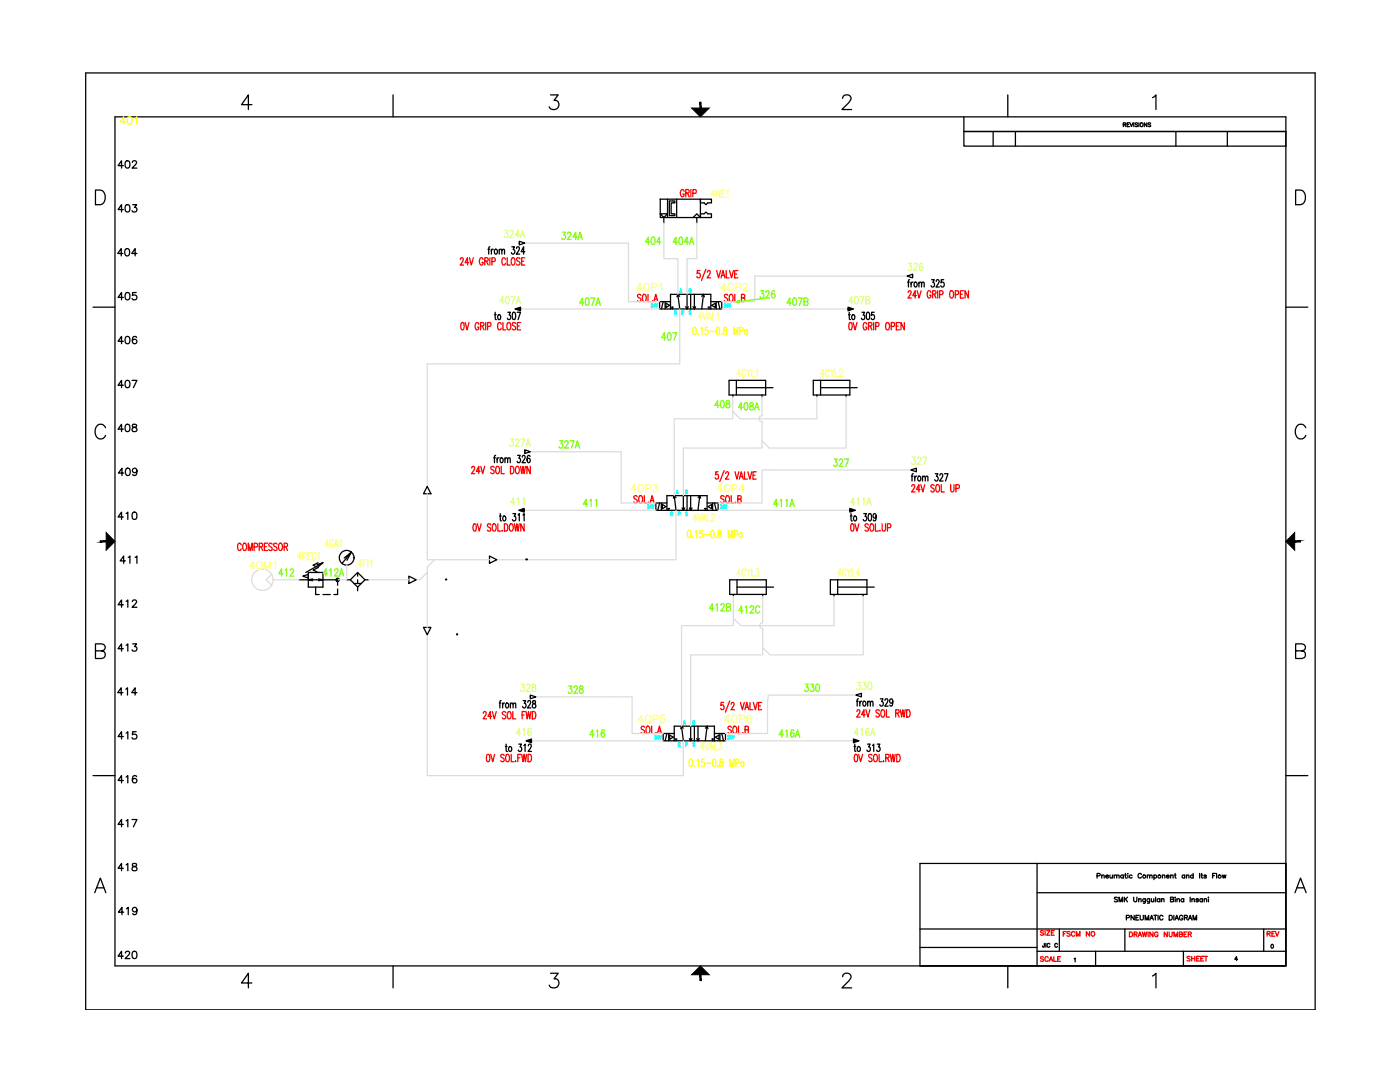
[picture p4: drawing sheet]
<svg xmlns="http://www.w3.org/2000/svg" width="279mm" height="216mm" viewBox="0 0 279 216" stroke-linecap="round" stroke-linejoin="round" font-family="sans-serif">
<defs><g id="words">
<g font-size="4.9">
<text x="22.6" y="34.9">402</text>
<text x="180.3" y="55.4">326</text>
<text x="22.6" y="87.5">408</text>
<text x="170" y="139">330</text>
</g>
<text font-size="4.9" fill="#dfff7f" x="103" y="139.3">328</text>
<text font-size="4.4" fill="#ff0" x="22.9" y="26.1">401</text>
<g font-size="4.4">
<text x="22.6" y="43.4">403</text>
<text x="22.6" y="52.2">404</text>
<text x="22.6" y="61">405</text>
<text x="22.6" y="69.8">406</text>
<text x="22.6" y="78.7">407</text>
<text x="22.9" y="96">409</text>
<text x="181" y="93.8">327</text>
<text x="100.9" y="102">411</text>
<text x="22.6" y="104.8">410</text>
<text x="22.9" y="113.6">411</text>
<text x="22.6" y="122.4">412</text>
<text x="22.6" y="131.2">413</text>
<text x="22.6" y="140.1">414</text>
<text x="22.6" y="148.5">415</text>
<text x="22.6" y="157.3">416</text>
<text x="22.6" y="166.2">417</text>
<text x="22.6" y="175">418</text>
<text x="22.9" y="183.8">419</text>
<text x="22.6" y="192.6">420</text>
</g>
<g font-size="4.4" fill="#7fff00">
<text x="111.1" y="49">324A</text>
<text x="128.1" y="50.1">404</text>
<text x="133.3" y="50.1">404A</text>
<text x="114.7" y="62.1">407A</text>
<text x="150.6" y="60.7">326</text>
<text x="156.3" y="62.1">407B</text>
<text x="131.2" y="69.1">407</text>
<text x="141.8" y="82.5">408</text>
<text x="146.4" y="82.9">408A</text>
<text x="165.5" y="94.2">327</text>
<text x="115.4" y="102.3">411</text>
<text x="153.5" y="102.3">411A</text>
<text x="54.7" y="116.1">412</text>
<text x="63.5" y="116.1">412A</text>
<text x="140.8" y="123.1">412B</text>
<text x="116.8" y="148.2">416</text>
</g>
<g font-size="4.4" fill="#dcdcdc">
<text x="126.3" y="59.3">4OP1</text>
<text x="124.9" y="99.5">4OP3</text>
</g>
<g font-size="4.4" fill="#ffff7f">
<text x="142.9" y="59.3">4OP2</text>
<text x="142.2" y="99.5">4OP4</text>
<text x="126.6" y="145.3">4OP5</text>
<text x="143.6" y="145.3">4OP6</text>
</g>
<text font-size="4.4" fill="#f00" x="49" y="114.7">4OM1</text>
<text font-size="4" fill="#f00" x="251.9" y="188">REV</text>
<g font-size="3.5">
<text x="252.6" y="190.5">0</text>
<text x="245.5" y="193">4</text>
</g>
<g font-size="2.6">
<text x="104.1" y="112.9">PN</text>
<text x="88.2" y="116.8">PN</text>
<text x="92.4" y="128.1" transform="rotate(-90 92.4 128.1)">PN</text>
</g>
</g></defs>
<g fill="none" stroke="#000" stroke-width=".25">
<path d="M17.1 14.6h245.4v186.9h-245.4zM78.4 18.9v4.4M109.9 18.9h1.5l-.8 1.1a.94 .94 0 0 1 1 1.1 .94 .94 0 0 1-1.3 .8l-.4-.2-.3-.4M168.2 19.6a.69 .69 0 0 1 .5-.7h.6a.7 .7 0 0 1 .4 1.1l-1.7 1.9h2M201.1 18.9v4.4M230 19.5l.7-.6v3M19.1 37.9h.9a1.56 1.56 0 0 1 1 1.5 1.56 1.56 0 0 1-1 1.4h-.9zM22.9 23.3h233.7v169.4h-233.7zM50.3 20.9h-2.1l1.4-2v3M131.8 39.7h8v3.7h-8zM133.2 39.7v3.7M135 39.7v3.7"/>
<path d="M139.8 39.7h2.2v.8h-.8l-.3 .3-.4-.3h-.7zM192.4 23.3v2.9h64.2h-64.2v3h64.2M198.2 26.2v3M202.6 26.2v3M224.2 24.9l.4-.1 .1-.1-.5-.2v.8M224.4 24.9l.3 .4M224.9 24.9h.3M225.4 24.5h-.5v.8h.5M225.5 24.5l.3 .8 .3-.8M226.3 24.5v.8M227 24.6l-.1-.1-.4 .1 .5 .3v.3h-.5M227.3 24.5v.8"/>
<path d="M228.9 24.5v.8l-.5-.8v.8M229.6 24.6l-.1-.1-.4 .1 .5 .3v.3h-.5M234.7 26.2v3M244.9 26.2v3M258.6 37.9h.9a1.56 1.56 0 0 1 1.1 1.5 1.56 1.56 0 0 1-1.1 1.4h-.9zM97.4 49.7h.3M97.8 49.2l-.2 .1-.1 .2v1.2M98.1 49.7v1M98.4 49.7l-.2 .1-.1 .3M98.8 49.8a.47 .47 0 0 1 .5 .3 .47 .47 0 0 1-.3 .6l-.3-.2zM99.6 50l.3-.3 .2 .1 .1 .9M99.6 49.7v1"/>
<path d="M100.2 50l.2-.3 .2 .1 .1 .9M102.2 49.2h.5l-.3 .6a.42 .42 0 0 1 .3 .6 .42 .42 0 0 1-.6 .2v-.2M103.1 49.6v-.2a.32 .32 0 0 1 .5-.1 .32 .32 0 0 1 0 .5l-.6 .9h.7M103.6 48.1l1.1 .4-1.1 .4zM104.7 50.2h-.7l.5-1v1.5M131.8 42.7h1.4l-.7 .7zM132.5 43.4v1.1M133.6 40.1h1.1v.4h-.8v2.2h.8v.3h-1.1zM135.1 59.2l.2-.5 .4 3M135.3 58.7l.3 .4M137.1 58.7v3M137.8 58.7v3"/>
<path d="M138.3 43.4l.8-.7 .7 .7M138.6 58.7v3M139.1 43.4v1.1M139.8 42.7h.7l.4-.4 .3 .4h.8v.7h-2.2zM140 59.1l.4-.4 .2 .5M140.4 58.7l-.4 3M181.5 55.8l-.2 .1v.2v1.2M181.8 56.3v1M182.6 56.4a.43 .43 0 0 1 .5 .4 .43 .43 0 0 1-.5 .4l-.2-.4zM183.4 56.6l.2-.3 .3 .1v.9M183.4 56.3v1M183.9 56.6l.3-.3 .2 .1v.9"/>
<path d="M185.9 55.8h.6l-.3 .6a.42 .42 0 0 1 .3 .5 .42 .42 0 0 1-.6 .2l-.1-.1M186.8 56.2l.2-.4h.2l.2 .3-.6 1.2h.7M188.3 55.8h-.4v.6a.43 .43 0 0 1 .6 .4 .43 .43 0 0 1-.7 .3v-.1M18.6 61.3h4.3M98.7 62.8h.3M98.8 62.3v1.2l.1 .2 .2 .1M99.4 62.9a.47 .47 0 0 1 .6 .3 .47 .47 0 0 1-.3 .6l-.3-.2zM101.3 62.3h.6l-.3 .6a.42 .42 0 0 1 .3 .5 .42 .42 0 0 1-.6 .2v-.1M102.4 62.4h.4v.2v.9l-.2 .3-.2-.1-.1-.2zM102.8 61.7l1.1-.4v.7zM103.2 61.7l.6-.2v.3zM103.2 62.3h.7l-.5 1.5"/>
<path d="M131.6 60.2v1.5h2.2M132.4 60.2l-.4 1.5M132.7 60.2v1.5M132.9 60.5l.7 .4-.7 .5zM134 61.3h.4M134.2 61.3v.4M136.8 61.2l.3 .5 .3-.5M137.8 61.7h-4v-3h8.1v3M138.3 61.2l.3 .5M138.8 61.2l-.2 .5M141.3 61.3h.4M141.5 61.3v.4"/>
<path d="M142 60.9l.8-.4v.9zM142.9 60.2v1.5M143.3 60.2l.4 1.5M144 60.2v1.5h-6.2M145.5 75.9h7.3v2.9h-7.3zM147 77.4h7.3M147 75.9v2.9M162.3 75.9h7.3v2.9h-7.3zM163 78.8v.4M163.8 77.4h7.3M163.8 75.9v2.9M168.9 78.8v.4"/>
<path d="M169.2 61.3l1.1 .4-1.1 .3zM169.3 62.8h.4M169.4 61.5l.5 .2-.5 .1zM169.5 62.3v1.2v.2l.2 .1M170.1 62.9a.47 .47 0 0 1 .6 .3 .47 .47 0 0 1-.3 .6l-.4-.2zM172 62.3h.6l-.3 .6a.41 .41 0 0 1 .3 .6 .41 .41 0 0 1-.7 0M173 62.4h.4l.2 .5-.1 .6-.3 .3a1.18 1.18 0 0 1-.2-1.4zM174.5 62.3h-.5l-.1 .6h.1a.43 .43 0 0 1 .5 .4 .43 .43 0 0 1-.6 .3v-.1M256.6 61.3h4.4M21.1 85.4a1.07 1.07 0 0 0-1.3-.7 1.07 1.07 0 0 0-.8 1.1 1.26 1.26 0 0 0 .3 1.4 1.26 1.26 0 0 0 1.3 .2l.5-.5M85.3 97.1l.7 1.4h-1.5zM98.5 91.3h.4"/>
<path d="M98.9 90.9l-.2 .2v1.2M99.2 91.3v1M99.6 91.3l-.2 .1-.2 .4M99.9 91.4a.46 .46 0 0 1 .6 .4 .46 .46 0 0 1-.3 .5l-.4-.2zM100.8 91.6l.2-.3 .3 .1v.9M100.8 91.3v1M101.3 91.6l.2-.3 .3 .1v.9M103.3 90.9h.5l-.3 .5a.42 .42 0 0 1 .4 .6 .42 .42 0 0 1-.6 .2l-.1-.2M104.2 91.2l.1-.2a.32 .32 0 0 1 .4 0 .32 .32 0 0 1 .1 .4l-.6 .9h.7M104.7 89.8l1.1 .3-1.1 .4zM105.8 91.1l-.2-.2a.91 .91 0 0 0-.1 1.4 .42 .42 0 0 0 .3-.5 .42 .42 0 0 0-.5-.3l-.1 .3M134.4 99.4l.2-.5 .3 2.9"/>
<path d="M134.6 98.9l.3 .4M136.4 98.9v2.9M137.1 98.9v2.9M137.8 98.9v2.9M139.3 99.3l.4-.4 .1 .5M139.7 98.9l-.4 2.9M182.3 94.5l-.3 .3v1.2M182.6 95v1M182.9 95l-.2 .1-.1 .3M183.3 95.1a.47 .47 0 0 1 .5 .3 .47 .47 0 0 1-.3 .6l-.2-.1-.2-.3zM184.1 95.3l.3-.3 .2 .1 .1 .9M184.1 95v1"/>
<path d="M184.7 95.3l.2-.3 .2 .1 .1 .9M186.6 94.5h.6l-.3 .6a.41 .41 0 0 1 .3 .6 .41 .41 0 0 1-.7 0M187.6 94.9v-.2a.32 .32 0 0 1 .5-.1 .32 .32 0 0 1 0 .5l-.6 .9h.7M188.5 94.5h.7l-.5 1.5M260.6 85.4a1.08 1.08 0 0 0-1.2-.7 1.08 1.08 0 0 0-.9 1.1 1.27 1.27 0 0 0 .3 1.4 1.27 1.27 0 0 0 1.4 .2l.4-.5M59.7 115.7h4.8M61.5 114.6l-1.1 .4 1.1 .3M62.4 115.5l-.9 .2 .9 .2M63 118.6h.7M63 117.2v1.4M64.5 114.2h-3v3h3M64.5 118.6h1.4"/>
<path d="M64.5 112.3l-3.5 1.9M67.4 117.5v1.1h-.8M68.7 111.4l1.4-1.2-1.8 2.2M70.1 110.2l-.9 1.6M70.7 116.4h1.4M71.4 114.2l1.4 1.5-1.4 1.5-1.5-1.5h-.7M71.4 117.2v.7M72.8 115.7h.8M81.6 115l1.5 .7-1.5 .7zM97.7 110.9l1.4 .8-1.4 .7zM99.8 102.5v1.2l.1 .2h.2M100.5 103a.43 .43 0 0 1 .5 .5 .43 .43 0 0 1-.5 .4l-.2-.4z"/>
<path d="M102.4 102.5h.5l-.3 .5a.42 .42 0 0 1 .3 .6 .42 .42 0 0 1-.6 .2v-.1M103.4 102.8l.2-.3v1.4M104.4 102.8l.2-.3v1.4M130.9 100.4v1.4h2.2M131.6 100.4l-.3 1.4M132 100.4v1.4M132.2 100.7l.7 .4-.7 .4zM133.3 101.5h.3M133.5 101.5v.3M136.1 101.4l.3 .4 .3-.4M137.1 101.8h-4v-2.9h8v2.9M137.6 101.4l.2 .4"/>
<path d="M138.1 101.4l-.3 .4M140.6 101.5h.3M140.8 101.5v.3M141.3 101.1l.7-.4v.8zM142.2 100.4v1.4M142.6 100.4l.3 1.4M143.3 100.4v1.4h-6.2M145.6 115.7h7.3v2.9h-7.3zM147.1 117.2h7.3M147.1 115.7v2.9M152.2 118.6v.4M165.7 115.7h7.3v2.9h-7.3z"/>
<path d="M166.4 118.6v.4M167.2 117.2h7.3M167.2 115.7v2.9M169.6 101.4l1.1 .4-1.1 .4zM169.7 103h.4M169.7 101.6l.6 .2-.6 .2zM169.8 102.5v1.2l.3 .2M170.5 103a.47 .47 0 0 1 .5 .4 .47 .47 0 0 1-.3 .5h-.2l-.2-.4zM172.3 118.6v.4M172.4 102.5h.5l-.3 .5a.41 .41 0 0 1 .4 .6 .41 .41 0 0 1-.7 .1M173.4 102.5h.4l.1 .6v.6l-.2 .2h-.3l-.1-.2-.1-.6zM174.9 103l-.2 .3a.39 .39 0 0 1-.5-.4 .39 .39 0 0 1 .5-.4l.2 .5a.71 .71 0 0 1-.4 .9l-.2-.2"/>
<path d="M19.1 129.9h1.2l.4-.2a.67 .67 0 0 0 0-1.1l-.4-.1h-1.2v2.9h1.2a.76 .76 0 0 0 .7-.8 .76 .76 0 0 0-.7-.7M84.5 125.2h1.5l-.7 1.5zM100 139.8l-.2 .3v1.2M104.4 139.8h.5l-.3 .5a.41 .41 0 0 1 .4 .7 .41 .41 0 0 1-.7 0M106.3 139.9v.4a.49 .49 0 0 1 .6 .4 .49 .49 0 0 1-.4 .6 .53 .53 0 0 1-.2-.7 .53 .53 0 0 1 .5-.3v-.4zM171.3 139.4l-.2 .1v.2v1.2M171.6 139.9v1M172.3 140a.46 .46 0 0 1 .5 .4 .46 .46 0 0 1-.4 .5l-.2-.4zM173.2 139.9v1M175.7 139.4h.5l-.3 .6a.42 .42 0 0 1 .4 .6 .42 .42 0 0 1-.7 .2v-.2M176.6 139.8l.2-.4h.2l.2 .3-.6 1.2h.6M178.2 139.9l-.2 .4a.39 .39 0 0 1-.5-.4 .39 .39 0 0 1 .5-.4l.2 .4a.77 .77 0 0 1-.4 1l-.2-.2"/>
<path d="M258.6 129.9h1.2l.4-.2a.67 .67 0 0 0 0-1.1l-.4-.1h-1.2v2.9h1.2l.4-.2a.76 .76 0 0 0 .3-.8 .76 .76 0 0 0-.7-.5M18.6 154.8h4.3M99.6 140.3h.4M100.3 140.3v1M100.7 140.3h-.2l-.2 .4M100.9 149h.3M101 148.5v1.2v.2h.3M101 140.3a.47 .47 0 0 1 .6 .4 .47 .47 0 0 1-.3 .6l-.3-.1-.1-.4zM101.6 149a.46 .46 0 0 1 .6 .4 .46 .46 0 0 1-.3 .5l-.4-.2zM101.9 140.6l.2-.3h.2l.1 1M101.9 140.3v1M102.4 140.6l.2-.3h.3v1"/>
<path d="M103.5 148.5h.6l-.3 .5a.41 .41 0 0 1 .3 .7 .41 .41 0 0 1-.7 0M104.6 148.8l.2-.3v1.4M105 147.8l1.1-.3v.7zM105.3 140.1l.1-.2a.32 .32 0 0 1 .4 0 .32 .32 0 0 1 .1 .4l-.6 1h.7M105.4 147.8l.5-.1v.3zM105.4 148.8l.1-.2a.32 .32 0 0 1 .5 0 .32 .32 0 0 1 0 .4l-.6 .9h.7M132.4 146.4v1.4h2.2M133.1 146.4l-.4 1.4M133.5 146.4v1.4M133.6 146.7l.8 .4-.8 .4zM134.7 147.5h.4M134.9 147.5v.3"/>
<path d="M135.8 145.4l.2-.5 .4 2.9M136 144.9l.4 .4M137.6 147.4l.2 .4 .3-.4M137.8 144.9v2.9M138.6 147.8h-4v-2.9h8v2.9M138.6 144.9v2.9M139 147.4l.3 .4M139.3 144.9v2.9M139.6 147.4l-.3 .4M140.8 145.3l.3-.4 .2 .5M141.1 144.9l-.3 2.9M142 147.5h.4"/>
<path d="M142.2 147.5v.3M142.8 147.1l.7-.4v.8zM143.7 146.4v1.4M144 146.4l.4 1.4M144.8 146.4v1.4h-6.2M170.3 147.5l1.1 .3-1.1 .4zM170.4 149h.4M170.5 147.7l.5 .1-.5 .2zM170.6 148.5v1.2v.2h.2M171.2 149a.46 .46 0 0 1 .6 .4 .46 .46 0 0 1-.3 .5l-.4-.2zM173.1 148.5h.6l-.3 .5a.41 .41 0 0 1 .3 .7 .41 .41 0 0 1-.7 0M173.2 140.2l.2-.3 .3 .1v.9"/>
<path d="M173.7 140.2l.2-.3 .3 .1v.9M174.1 148.8l.3-.3v1.4M175.1 148.5h.5l-.3 .5a.41 .41 0 0 1 .4 .7 .41 .41 0 0 1-.7 0M256.6 154.8h4.4M18.9 178.1l1.1-2.9 1.1 2.9M19.3 177.2h1.4M183.6 172.3h73v20.4h-73zM207 172.3v20.4M207 178.1h49.6M218.9 174.8l.6-.1v-.3l-.6-.1v.9M219.9 174.8l.2-.2h.2l.1 .6M219.9 174.6v.6"/>
<path d="M220.7 174.9h.5a.31 .31 0 0 0-.5-.2 .31 .31 0 0 0 0 .5 .31 .31 0 0 0 .5-.1M221.5 174.6l.1 .6 .4-.2M222 174.6v.6M222.4 174.8l.4-.2 .1 .6M222.4 174.6v.6M222.9 174.8l.2-.2h.2l.1 .6M223 179.1l-.2-.1-.4 .1 .1 .3 .5 .2-.1 .3-.3 .1-.2-.2M223.3 180v-1l.4 1 .3-1v1M224.2 174.7a.31 .31 0 0 0-.5 0 .31 .31 0 0 0 0 .4 .31 .31 0 0 0 .5 0M224.2 174.6v.6M224.4 179v1M224.5 174.6h.3"/>
<path d="M224.6 174.3v.7l.2 .2M224.6 179.4l.4 .6M225 179l-.6 .6M225 174.3h.1M225.1 174.6v.6M225.9 174.7a.31 .31 0 0 0-.4 0 .31 .31 0 0 0 0 .4 .31 .31 0 0 0 .4 0M226.3 179v.7l.2 .3 .3-.2 .1-.8M227.2 179.5l.3-.2 .2 .1v.6M227.2 179.3v.7M227.8 174.5a.38 .38 0 0 0-.5-.2 .38 .38 0 0 0-.2 .6 .35 .35 0 0 0 .3 .3 .35 .35 0 0 0 .4-.2M228.6 179.3l-.1 .9h-.3M228.6 179.5a.29 .29 0 0 0-.5-.1 .29 .29 0 0 0 0 .5 .29 .29 0 0 0 .5-.1"/>
<path d="M229 174.8l.2-.2h.2v.6M229 174.6v.6M229.4 179.3v.9h-.4M229.4 179.5a.29 .29 0 0 0-.4-.1 .29 .29 0 0 0 0 .5 .29 .29 0 0 0 .4-.1M229.4 174.8l.3-.2h.2v.6M229.8 179.3v.6l.2 .1 .3-.2M230.3 179.3v.7M230.3 174.7a.3 .3 0 0 1 .4 0 .3 .3 0 0 1 0 .4 .3 .3 0 0 1-.4 0M230.3 174.6v.9M230.6 179v1M231.5 179.5a.3 .3 0 0 0-.5-.1 .3 .3 0 0 0 0 .5 .3 .3 0 0 0 .5-.1M231.5 179.3v.7"/>
<path d="M231.8 179.5l.3-.2 .2 .1v.6M231.8 179.3v.7M232 174.8l.2-.2h.2l.1 .6M232 174.6v.6M232.8 174.9h.5a.31 .31 0 0 0-.5-.2 .31 .31 0 0 0 0 .5 .31 .31 0 0 0 .5-.1M233.6 179.5l.5-.1 .1-.3-.6-.1v1l.6-.1v-.3l-.2-.1M233.6 174.8l.2-.2h.3v.6M233.6 174.6v.6M234.4 174.6h.3M234.5 174.3v.7l.2 .2M234.5 179.1h.1M234.5 179.4v.6"/>
<path d="M234.9 179.5l.2-.2 .2 .1 .1 .6M234.9 179.3v.7M236.2 179.5a.3 .3 0 0 0-.4-.1 .3 .3 0 0 0 0 .5 .3 .3 0 0 0 .4-.1M236.2 179.3v.7M236.4 174.7a.3 .3 0 0 0-.4 0 .3 .3 0 0 0 0 .4 .3 .3 0 0 0 .4 0M236.4 174.6v.6M236.8 174.8l.2-.2h.2l.1 .6M236.8 174.6v.6M237.5 179v1M237.9 179.5l.2-.2 .2 .1 .1 .6M237.9 179.3v.7M238.1 174.7a.3 .3 0 0 0-.4 0 .3 .3 0 0 0 0 .4 .3 .3 0 0 0 .4 0"/>
<path d="M238.1 174.3v.9M239.2 179.5l-.2-.2-.3 .1v.1l.5 .3-.2 .2-.3-.2M239.4 174.3v.9M239.7 174.6h.3M239.8 174.3v.7l.2 .2M240 179.5a.29 .29 0 0 0-.5-.1 .29 .29 0 0 0 0 .5 .29 .29 0 0 0 .5-.1M240 179.3v.7M240.3 179.5l.3-.2 .2 .1v.6M240.3 179.3v.7M240.7 174.7l-.4-.1v.2l.4 .3-.1 .1-.3-.1M241.1 179.1h.1M241.2 179.4v.6"/>
<path d="M242 174.7h.4M242.6 174.3h-.6v.9M242.8 174.3v.9M243.9 174.6l.2 .6 .2-.6 .2 .6 .2-.6M258.4 178.1l1.1-2.9 1.2 2.9M258.8 177.2h1.4M50.3 196.1h-2.1l1.4-1.9v2.9M78.4 192.7v4.4M109.9 194.2h1.5l-.8 1.1a.93 .93 0 0 1 1 1.1 .93 .93 0 0 1-1.3 .7l-.4-.1-.3-.4M168.2 194.9a.69 .69 0 0 1 .5-.7h.6a.72 .72 0 0 1 .4 1.1l-1.7 1.8h2M183.6 185.4h73M183.6 189.1h23.4"/>
<path d="M201.1 192.7v4.4M207 189.8h49.6M208.4 188.2v.8h-.3v-.2M208.7 188.2v.8M209.5 188.4a.27 .27 0 0 0-.3-.2 .27 .27 0 0 0-.2 .3v.2a.27 .27 0 0 0 .2 .3 .27 .27 0 0 0 .3-.2M211 188.4a.27 .27 0 0 0-.3-.2 .27 .27 0 0 0-.2 .3v.2a.27 .27 0 0 0 .2 .3 .27 .27 0 0 0 .3-.2M211.4 185.4v4.4M214.4 191.3l.2-.1v.7M218.7 189.8v2.9M224.5 185.4v4.4M224.8 183.1h.5l.1-.3-.2-.2h-.4v1M226.4 182.6v1l-.7-1v1"/>
<path d="M226.7 183.1h.4M227.3 182.6h-.6v1h.6M227.5 182.6v.7l.3 .3 .3-.2 .1-.8M228.5 183.6v-1l.4 1 .3-1v1M229.5 183.6l.3-1 .4 1M229.6 183.3h.4M230 194.7l.7-.5v2.9M230.3 182.6h.6M230.6 182.6v1M231.1 182.6v1M232.1 182.9a.39 .39 0 0 0-.6-.1 .39 .39 0 0 0 0 .6 .39 .39 0 0 0 .6-.1M233.3 182.6h.4a.51 .51 0 0 1 .3 .5 .51 .51 0 0 1-.3 .5h-.4z"/>
<path d="M234.3 182.6v1M234.5 183.6l.3-1 .4 1M234.6 183.3h.5M236.1 182.9a.38 .38 0 0 0-.6-.2 .38 .38 0 0 0-.1 .5 .33 .33 0 0 0 .3 .4 .33 .33 0 0 0 .4-.4h-.3M236.2 189.8v2.9M236.4 183.1l.5-.1v-.3l-.5-.1v1M236.7 183.1l.3 .5M237.2 183.6l.3-1 .4 1M237.3 183.3h.4M238.1 183.6v-1l.4 1 .3-1v1M252.2 185.4v4.4"/>
<circle cx="227.8" cy="24.8" r=".35"/>
<circle cx="69.2" cy="111.3" r="1.47"/>
<circle cx="228.4" cy="174.9" r=".31"/>
<circle cx="231.4" cy="174.9" r=".31"/>
<circle cx="243.4" cy="174.9" r=".31"/>
</g>
<g fill="#000" stroke="#000" stroke-width=".2">
<path d="M138 21.6h3.5l-1.7 1.7zM21.2 106.3l1.7 1.7-1.7 1.8zM258.4 106.3v3.5l-1.8-1.8zM139.8 192.7l1.7 1.8h-3.5z"/>
<path d="M139.7 20.4l.2 1.2v-1.2zM139.7 20.4l.2 1.2h-.2z"/>
<path d="M20 107.9v.3l1.2-.3zM20 108.2l1.2-.3v.3z"/>
<path d="M258.4 108.2h1.1v-.3zM258.4 107.9h1.1l-1.1 .3z"/>
<path d="M139.7 194.5v1.2h.2zM139.7 194.5h.2v1.2z"/>
</g>
<g fill="none" stroke="#f00" stroke-width=".25">
<path d="M136.5 38.2l-.2-.4a.78 .78 0 0 0-.5 .7 .78 .78 0 0 0 .5 .8l.2-.4v-.2h-.2M136.9 38.5h.6v-.6l-.6-.1v1.5M137.2 38.5l.3 .8M137.9 37.8v1.5M138.3 38.6l.6-.1v-.6l-.6-.1v1.5M91.9 51.8v-.2a.32 .32 0 0 1 .5-.1 .32 .32 0 0 1 0 .5l-.6 .9h.7M93.5 52.4h-.7l.5-1v1.5M93.7 51.4l.4 1.5 .4-1.5M96.4 51.8a.39 .39 0 0 0-.5-.4 .39 .39 0 0 0-.2 .6v.3a.4 .4 0 0 0 .3 .6 .4 .4 0 0 0 .4-.6h-.2M96.8 52.1h.5l.1-.2-.1-.4-.5-.1v1.5M97.1 52.1l.3 .8M97.8 51.4v1.5"/>
<path d="M98.2 52.2l.5-.1 .1-.2-.1-.4-.5-.1v1.5M100.9 51.8a.38 .38 0 0 0-.5-.4 .38 .38 0 0 0-.2 .6l.2 .8 .2 .1 .3-.4M101.2 51.4v1.5h.6M102.2 51.5l.1-.1a.83 .83 0 0 1 .3 1.4l-.1 .1a.84 .84 0 0 1-.3-1.4zM103.8 51.6a.37 .37 0 0 0-.4-.2 .37 .37 0 0 0-.3 .2l.1 .4 .4 .2a.37 .37 0 0 1 .1 .6 .37 .37 0 0 1-.6-.1M104.1 52.1h.4M104.7 51.4h-.6v1.5h.6M139.7 54h-.5l-.1 .6a.41 .41 0 0 1 .7 .4 .41 .41 0 0 1-.7 .3v-.1M140.9 53.7l-.9 2.2M141.2 54.3v-.2a.32 .32 0 0 1 .5 0 .32 .32 0 0 1 0 .4l-.6 .9h.7M143 54l.4 1.4 .4-1.4M143.9 55.4l.4-1.4 .4 1.4"/>
<path d="M144.9 54v1.4h.6M145.6 54l.4 1.4 .4-1.4M147.3 54h-.7v1.4M181.3 58.3v-.2a.32 .32 0 0 1 .5 0 .32 .32 0 0 1 0 .5l-.6 .9h.7M182.9 59h-.7l.4-1v1.5M183 58l.4 1.5 .4-1.5M185.8 58.3a.39 .39 0 0 0-.5-.3 .39 .39 0 0 0-.3 .6v.3a.41 .41 0 0 0 .4 .6 .41 .41 0 0 0 .4-.6h-.3M186.1 58.7l.7-.1-.1-.5-.6-.1v1.5M186.5 58.7l.3 .8M187.1 58v1.5M187.5 58.8l.6-.1 .1-.2-.1-.4-.6-.1v1.5M189.7 58.1l.1-.1a.81 .81 0 0 1 .3 1.4l-.1 .1a.83 .83 0 0 1-.3-1.4z"/>
<path d="M190.6 58.8l.6-.1 .1-.2-.1-.4-.6-.1v1.5M191.7 58.7h.3M192.3 58h-.6v1.5h.6M193.3 58v1.5l-.7-1.5v1.5M92.1 64.4h.4l.1 .2v.9l-.2 .3h-.3l-.1-.3-.1-.5zM92.8 64.4l.4 1.4 .4-1.4M95.5 64.7l-.2-.3a.82 .82 0 0 0-.3 1.4h.4l.1-.5h-.2M95.9 65.1l.6-.1 .1-.2-.1-.4h-.6v1.4M96.2 65.1l.4 .7M96.9 64.4v1.4M97.3 65.1h.6v-.7h-.6v1.4M100 64.7a.38 .38 0 0 0-.5-.3 .38 .38 0 0 0-.2 .5v.4a.38 .38 0 0 0 .3 .5 .38 .38 0 0 0 .4-.3"/>
<path d="M100.4 64.4v1.4h.6M101.3 64.4h.2a.84 .84 0 0 1 .2 1.4h-.1a.83 .83 0 0 1-.3-1.4zM102.9 64.6l-.2-.2h-.4v.4a.62 .62 0 0 1 .5 1h-.3l-.3-.2M103.3 65.1h.3M103.9 64.4h-.6v1.4h.6M169.5 64.4h.4l.2 .6-.1 .5-.2 .3h-.3l-.1-.3zM170.3 64.4l.3 1.4 .4-1.4M173 64.7a.39 .39 0 0 0-.5-.3 .39 .39 0 0 0-.2 .5v.4a.4 .4 0 0 0 .3 .5 .4 .4 0 0 0 .4-.5h-.3M173.3 65.1h.5l.2-.2-.1-.5h-.6v1.4M173.7 65.1l.3 .7M174.3 64.4v1.4M174.8 65.1h.5l.1-.3-.1-.4h-.5v1.4"/>
<path d="M176.9 64.4h.1a.78 .78 0 0 1 .5 .7 .78 .78 0 0 1-.5 .7 1.07 1.07 0 0 1-.1-1.4zM177.9 65.1h.5l.1-.3-.1-.4h-.5v1.4M178.9 65.1h.4M179.5 64.4h-.6v1.4h.6M180.5 64.4v1.4l-.7-1.4v1.4M94.1 93.4l.1-.2a.32 .32 0 0 1 .5-.1 .32 .32 0 0 1 0 .5l-.6 .9h.7M95.8 94h-.7l.4-.9v1.4M95.9 93.1l.4 1.4 .4-1.4M98.6 93.3l-.4-.2a.33 .33 0 0 0-.3 .2 .33 .33 0 0 0 .2 .4l.5 .3a.37 .37 0 0 1-.2 .5l-.5-.2M99.1 93.1h.1a.81 .81 0 0 1 .3 1.3l-.1 .1a.83 .83 0 0 1-.3-1.4zM100 93.1v1.4h.6M101.9 93.1a.78 .78 0 0 1 .7 .5 .78 .78 0 0 1-.2 .8l-.5 .1z"/>
<path d="M103.1 93.1a.81 .81 0 0 1 .3 1.3l-.1 .1a.84 .84 0 0 1-.2-1.4zM103.9 93.1l.2 1.4 .3-1.4 .2 1.4 .3-1.4M105.8 93.1v1.4l-.6-1.4v1.4M143.3 94.1h-.5v.6a.32 .32 0 0 1 .6 .1l-.1 .7-.3 .1-.3-.3M144.5 93.9l-.8 2.2M144.8 94.5l.1-.2a.32 .32 0 0 1 .4-.1 .32 .32 0 0 1 .1 .5l-.6 .9h.7M146.7 94.1l.4 1.5 .3-1.5M147.6 95.6l.3-1.5 .4 1.5M148.6 94.1v1.5h.6M149.2 94.1l.4 1.5 .4-1.5M150.9 94.1h-.6v1.5M182 97.1v-.2a.32 .32 0 0 1 .5-.1 .32 .32 0 0 1 0 .5l-.6 .9h.7"/>
<path d="M183.6 97.7h-.7l.5-1v1.5M183.8 96.7l.4 1.5 .4-1.5M186.5 96.9a.35 .35 0 0 0-.6-.1 .35 .35 0 0 0 .1 .5l.3 .2a.37 .37 0 0 1 .1 .6 .37 .37 0 0 1-.6-.1M186.9 96.8l.1-.1a.83 .83 0 0 1 .3 1.4l-.1 .1a.81 .81 0 0 1-.3-1.4zM187.9 96.7v1.5h.5M189.7 96.7v1.1l.3 .4 .4-.2v-1.3M190.8 97.5l.6-.1 .1-.2-.1-.4-.6-.1v1.5M48.1 108.7a.39 .39 0 0 0-.5-.3 .39 .39 0 0 0-.2 .6v.3a.38 .38 0 0 0 .2 .5 .38 .38 0 0 0 .5-.3M48.6 108.5l.1-.1a.78 .78 0 0 1 .5 .7 .78 .78 0 0 1-.5 .7 1.05 1.05 0 0 1-.1-1.3zM49.6 109.8v-1.4l.3 1.4 .4-1.4v1.4M50.7 109.1h.6v-.6l-.6-.1v1.4M51.7 109.1l.6-.1 .1-.2-.1-.3-.6-.1v1.4"/>
<path d="M52.1 109.1l.3 .7M52.8 109.1h.3M53.4 108.4h-.6v1.4M54.3 108.6a.35 .35 0 0 0-.5-.1 .35 .35 0 0 0 0 .5l.3 .1a.37 .37 0 0 1 .1 .6 .37 .37 0 0 1-.6-.1M55.3 108.6a.35 .35 0 0 0-.6-.1 .35 .35 0 0 0 .1 .5l.3 .1a.37 .37 0 0 1 .1 .6 .37 .37 0 0 1-.6-.1M55.8 108.5l.1-.1a.78 .78 0 0 1 .5 .7 .78 .78 0 0 1-.5 .7 1.05 1.05 0 0 1-.1-1.3zM56.7 109.1l.6-.1v-.5l-.6-.1v1.4M57 109.1l.4 .7M94.5 104.6l.3-.1 .2 .3v.9l-.2 .3-.3-.1-.1-.5zM95.3 104.5l.4 1.5 .3-1.5M97.9 104.7v-.1a.37 .37 0 0 0-.6 .1l.1 .4 .5 .3v.2v.2l-.2 .2-.4-.2M98.4 104.6l.1-.1a.78 .78 0 0 1 .5 .7 .78 .78 0 0 1-.5 .8 1.05 1.05 0 0 1-.1-1.4z"/>
<path d="M99.4 104.5v1.5h.5M100.2 105.8v.2zM100.7 104.5a.79 .79 0 0 1 .7 .5 .79 .79 0 0 1-.2 .9l-.5 .1zM101.8 104.6l.1-.1a.78 .78 0 0 1 .5 .7 .78 .78 0 0 1-.5 .8 1.05 1.05 0 0 1-.1-1.4zM102.7 104.5l.2 1.5 .2-1.5 .3 1.5 .2-1.5M104.6 104.5v1.5l-.7-1.5v1.5M169.9 104.6l.2-.1a.95 .95 0 0 1 0 1.5 1.16 1.16 0 0 1-.2-1.4zM170.6 104.5l.4 1.5 .4-1.5M173.3 104.7a.35 .35 0 0 0-.6-.1 .35 .35 0 0 0 .1 .5l.3 .2a.37 .37 0 0 1 .1 .6 .37 .37 0 0 1-.6-.1M173.8 104.6l.1-.1a.83 .83 0 0 1 .3 1.4l-.1 .1a.81 .81 0 0 1-.3-1.4zM174.7 104.5v1.5h.6M175.6 105.8v.2z"/>
<path d="M176 104.5v1.1l.3 .4 .3-.1 .1-.3v-1.1M177.1 105.3l.6-.1v-.6l-.6-.1v1.5M145.6 139.9l-.8 2.2M96.5 142.3v-.2a.32 .32 0 0 1 .5 0 .32 .32 0 0 1 0 .5l-.6 .8h.7M97.2 150.6l.3-.1a1.04 1.04 0 0 1 0 1.5h-.1a1.19 1.19 0 0 1-.2-1.4zM97.9 150.5l.4 1.5 .4-1.5M98.1 143h-.7l.5-1v1.4M98.3 142l.4 1.4 .3-1.4M100.6 150.7l-.2-.2-.5 .2 .1 .4 .4 .2a.38 .38 0 0 1 .1 .6 .38 .38 0 0 1-.6-.1M100.9 142.2a.35 .35 0 0 0-.5-.2 .35 .35 0 0 0 .1 .6l.2 .1a.38 .38 0 0 1 .2 .7 .38 .38 0 0 1-.7-.2M101.1 150.6l.1-.1a.82 .82 0 0 1 .3 1.4l-.1 .1a.83 .83 0 0 1-.3-1.4zM101.5 142a.78 .78 0 0 1 .5 .7 .78 .78 0 0 1-.5 .7 1.01 1.01 0 0 1 0-1.4z"/>
<path d="M102 150.5v1.5h.6M102.3 142v1.4h.6M102.9 151.8v.2zM103.3 151.2h.4M104 150.5h-.7v1.5M104.1 150.5l.3 1.5 .2-1.5 .3 1.5 .2-1.5M104.2 142.7h.4M104.8 142h-.6v1.4M105 142l.2 1.4 .3-1.4 .2 1.4 .3-1.4M105.4 150.5a.79 .79 0 0 1 .7 .6 .79 .79 0 0 1-.2 .8l-.5 .1zM106.2 142a.79 .79 0 0 1 .8 .5 .79 .79 0 0 1-.3 .9h-.5zM144.4 140.2h-.5v.6v-.1a.43 .43 0 0 1 .6 .4 .43 .43 0 0 1-.6 .4l-.1-.2"/>
<path d="M145.9 140.5l.1-.2a.32 .32 0 0 1 .4-.1 .32 .32 0 0 1 .1 .5l-.6 .9h.7M147.8 140.2l.4 1.4 .3-1.4M148.7 141.6l.3-1.4 .4 1.4M149.7 140.2v1.4h.6M150.3 140.2l.4 1.4 .4-1.4M152 140.2h-.6v1.4M170.6 150.6h.4l.1 .2v.9l-.2 .3-.3-.1-.1-.2v-.5zM171 142l.1-.2a.32 .32 0 0 1 .4-.1 .32 .32 0 0 1 .1 .5l-.6 .9h.7M171.4 150.5l.3 1.5 .4-1.5M172.7 142.6h-.8l.5-1v1.5M172.8 141.6l.4 1.5 .4-1.5M174 150.7l-.1-.1a.36 .36 0 0 0-.5 0 .36 .36 0 0 0 .1 .6l.3 .1a.37 .37 0 0 1 .2 .6 .37 .37 0 0 1-.6-.1"/>
<path d="M174.5 150.6l.1-.1a.82 .82 0 0 1 .3 1.4l-.1 .1a.82 .82 0 0 1-.3-1.4zM175.5 150.5v1.5h.5M175.5 141.8l-.1-.1a.36 .36 0 0 0-.5 0 .36 .36 0 0 0 .1 .6l.3 .1a.37 .37 0 0 1 .1 .6 .37 .37 0 0 1-.6-.1M176 141.7l.1-.1a.83 .83 0 0 1 .3 1.4l-.1 .1a.82 .82 0 0 1-.3-1.4zM176.3 151.8v.2zM176.8 151.2h.6v-.6l-.6-.1v1.5M176.9 141.6v1.5h.6M177.1 151.2l.3 .8M177.7 150.5l.2 1.5 .3-1.5 .2 1.5 .3-1.5M178.8 142.3h.5l.2-.3-.2-.3-.5-.1v1.5M179 150.5h.3a.93 .93 0 0 1 0 1.5h-.3zM179.1 142.3l.4 .8"/>
<path d="M179.7 141.6l.2 1.5 .3-1.5 .2 1.5 .3-1.5M181 141.6a.76 .76 0 0 1 .6 .5 .76 .76 0 0 1-.1 .8l-.2 .2h-.3zM208.3 185.8l-.3-.1-.4 .1 .1 .2 .5 .3v.3h-.3l-.3-.1M208.3 191l-.3-.1-.4 .1 .1 .3 .6 .3-.3 .2-.4-.1M208.6 185.7v.9M208.9 185.7h.6l-.6 .9h.6M209.2 191.1a.34 .34 0 0 0-.4-.2 .34 .34 0 0 0-.3 .4 .37 .37 0 0 0 .2 .5 .37 .37 0 0 0 .5-.2M209.4 191.8l.3-.9 .4 .9M209.5 191.5h.5M209.8 186.1h.4M210.3 190.9v.9h.5M210.4 185.7h-.6v.9h.6"/>
<path d="M211.1 191.3h.3M211.6 190.9h-.5v.9h.5M212.2 186.3h.3M212.8 185.9h-.6v.9M213.6 186l-.3-.1-.4 .1 .1 .2 .6 .3-.3 .3-.4-.1M214.5 186.1a.38 .38 0 0 0-.5-.2 .38 .38 0 0 0-.2 .6 .35 .35 0 0 0 .3 .3 .35 .35 0 0 0 .4-.2M214.8 186.8v-.9l.4 .9 .3-.9v.9M217.4 185.9v.9l-.6-.9v.9M225.4 186a.5 .5 0 0 1 .6 .3 .5 .5 0 0 1-.3 .6h-.3zM226.3 186.4h.6v-.3l-.6-.1v.9M226.6 186.4l.3 .5M227.1 186.9l.4-.9 .3 .9"/>
<path d="M227.3 186.6h.4M228 186l.2 .9 .2-.9 .2 .9 .3-.9M229.1 186v.9M230.1 186v.9l-.6-.9v.9M231.1 186.2a.35 .35 0 0 0-.4-.2 .35 .35 0 0 0-.3 .3v.3a.34 .34 0 0 0 .4 .3 .34 .34 0 0 0 .3-.3h-.2M233 186v.9l-.7-.9v.9M233.3 186v.6l.3 .3 .3-.1v-.8M234.3 186.9v-.9l.4 .9 .3-.9v.9M235.4 186.4h.5v-.3l-.5-.1v.9h.5l.1-.3-.2-.2M236.3 186.4h.4M236.9 186h-.6v.9h.6M237.2 186.4h.5v-.3l-.5-.1v.9"/>
<path d="M237.4 186.4l.4 .5M237.5 191l-.2-.2-.4 .2 .1 .2 .5 .2v.2l-.2 .2-.4-.2M237.8 190.8v1M237.8 191.3h.6M238.4 190.8v1M238.8 191.3h.4M239.4 190.8h-.6v1h.6M239.6 191.3h.4M240.2 190.8h-.6v1h.6M240.4 190.8h.6M240.7 190.8v1"/>
<circle cx="218.1" cy="186.3" r=".43"/>
</g>
<g fill="none" stroke="#0ff" stroke-width=".25">
<path d="M135.7 58.4l.2-.8 .2 .8M135.7 58.1h.3M137.6 58l.3-.1v-.2l-.3-.1v.8l.3-.1-.1-.3M130 60.7v-.1a.16 .16 0 0 1 .2 0 .16 .16 0 0 1 0 .2l-.3 .5h.4M130.8 61h-.4l.3-.4v.7M130.9 60.6l.2 .7 .2-.7M134.6 62.4l.4-.1-.1-.2-.3-.1v.8M134.8 62.4l.2 .4M136.1 62.4h.3v-.3l-.3-.1v.8M137.9 62.1l-.1-.1-.3 .1 .4 .4-.1 .3-.3-.2M144.5 60.7a.17 .17 0 0 1 .2-.1 .17 .17 0 0 1 .1 .2l-.3 .5h.3M145.3 61h-.3l.2-.4v.7"/>
<path d="M145.4 60.6l.2 .7 .2-.7M134.9 98.5l.2-.7 .2 .7M135 98.3h.3M136.8 98.1h.3l.1-.2-.4-.1v.7h.3v-.4M129.2 100.9l.1-.1a.17 .17 0 0 1 .2 0 .17 .17 0 0 1 0 .2l-.3 .4h.4M130.1 101.2h-.4l.2-.5v.7M130.2 100.7l.1 .7 .2-.7M133.9 102.5h.3v-.3h-.3v.7M134.1 102.5l.2 .4M135.4 102.6l.3-.1v-.3h-.3v.7M137.2 102.3a.18 .18 0 0 0-.3-.1 .18 .18 0 0 0 0 .3l.2 .1a.19 .19 0 0 1 0 .3 .19 .19 0 0 1-.3-.1M143.8 100.9l.2-.2 .1 .2-.3 .5h.3"/>
<path d="M144.6 101.2h-.3l.2-.5v.7M144.7 100.7l.2 .7 .2-.7M130.7 146.9a.16 .16 0 0 1 .2-.2 .16 .16 0 0 1 .1 .3l-.3 .5h.3M131.5 147.2h-.3l.2-.5v.8M131.6 146.7l.2 .8 .2-.8M135.4 148.5h.3v-.3h-.3v.7M135.6 148.5l.1 .4M136.4 144.5l.2-.7 .2 .7M136.5 144.3h.2M136.8 148.6l.3-.1v-.3h-.3v.7M138.3 144.2l.3-.1v-.3h-.3v.7h.3l-.1-.3M138.6 148.3a.17 .17 0 0 0-.3-.1 .17 .17 0 0 0 .1 .3l.2 .3-.1 .1-.2-.1"/>
<path d="M145.2 146.9l.1-.2 .2 .2-.3 .6h.4M146.1 147.2h-.4l.2-.5v.8M146.1 146.7l.2 .8 .2-.8"/>
</g>
<g fill="none" stroke="#ffff7f" stroke-width=".25">
<path d="M142.7 38.9h-.8l.5-1v1.5M143.6 37.9v1.5l-.6-1.5v1.5M144 38.6h.4M144.7 37.9h-.7v1.5h.7M145.1 38.2l.2-.3v1.5M140.1 63.4h-.7l.5-1v1.5M140.3 62.4l.3 1.5 .4-1.5M141.1 63.9l.4-1.5 .4 1.5M141.3 63.4h.5M142.2 62.4v1.5h.5M143.1 62.7l.2-.3v1.5M147.8 74.7h-.7l.5-1v1.5"/>
<path d="M148.8 74.1l-.2-.4a.78 .78 0 0 0-.5 .7 .78 .78 0 0 0 .5 .8l.2-.4M149 73.7l.4 .7v.8M149.8 73.7l-.4 .7M150 73.7v1.5h.6M151 74l.2-.3v1.5M164.5 74.7h-.7l.5-1v1.5M165.5 74.1a.38 .38 0 0 0-.5-.4 .38 .38 0 0 0-.3 .6l.2 .8 .3 .1 .3-.4M165.7 73.7l.4 .7v.8M166.4 73.7l-.3 .7M166.7 73.7v1.5h.6M167.5 74.1l.1-.3a.32 .32 0 0 1 .4 0 .32 .32 0 0 1 0 .5l-.5 .9h.6M60.1 111.2h-.7l.5-1v1.5"/>
<path d="M60.4 110.9l.6-.1v-.4l-.6-.2v1.5M60.7 110.9l.4 .8M61.4 110.9h.4M62.1 110.2h-.7v1.5h.7M63 110.6a.38 .38 0 0 0-.5-.4 .38 .38 0 0 0-.2 .6v.3a.4 .4 0 0 0 .4 .6 .4 .4 0 0 0 .3-.6h-.2M63.5 110.5l.2-.3v1.5M65.6 108.6h-.8l.5-.9v1.4M66.5 108a.39 .39 0 0 0-.4-.3 .39 .39 0 0 0-.3 .5v.4a.41 .41 0 0 0 .4 .5 .41 .41 0 0 0 .3-.5h-.2M66.7 109.1l.4-1.4 .4 1.4M66.9 108.6h.5M67.9 107.9l.2-.2v1.4M72.3 112.7h-.8l.5-1v1.4"/>
<path d="M72.6 112.4h.3M73.2 111.7h-.6v1.4M73.4 111.7v1.4M73.9 112l.3-.3v1.4M139.1 103.5h-.8l.5-1v1.5M139.2 102.5l.4 1.5 .4-1.5M140.1 104l.4-1.5 .4 1.5M140.3 103.5h.4M141.1 102.5v1.5h.6M141.9 102.9l.1-.2a.32 .32 0 0 1 .5 0 .32 .32 0 0 1 0 .4l-.6 .9h.7M147.8 114.5h-.7l.5-1v1.5M148.8 113.8a.39 .39 0 0 0-.5-.3 .39 .39 0 0 0-.2 .6v.3a.39 .39 0 0 0 .2 .6 .39 .39 0 0 0 .5-.4"/>
<path d="M149 113.5l.4 .7v.8M149.8 113.5l-.4 .7M150 113.5v1.5h.6M150.9 113.5h.5l-.3 .6a.42 .42 0 0 1 .3 .5 .42 .42 0 0 1-.6 .2v-.1M167.9 114.5h-.7l.4-1v1.5M168.8 113.8l-.2-.3a.81 .81 0 0 0-.3 1.4l.3 .1 .2-.4M169 113.5l.4 .7v.8M169.8 113.5l-.4 .7M170.1 113.5v1.5h.5M171.6 114.5h-.7l.4-1v1.5M140.5 149.2h-.7l.5-1v1.5M140.7 148.2l.4 1.5 .4-1.5"/>
<path d="M141.6 149.7l.3-1.5 .4 1.5M141.7 149.2h.5M142.6 148.2v1.5h.6M143.5 148.2h.5l-.3 .6a.43 .43 0 0 1 .3 .5 .43 .43 0 0 1-.5 .3l-.1-.2"/>
</g>
<g fill="none" stroke="#ff0" stroke-width=".25">
<path d="M138.4 65.4l.2-.1a1.03 1.03 0 0 1 0 1.5l-.3-.3zM139.3 66.6v.2zM139.9 65.6l.2-.3v1.5M141.3 65.3h-.5l-.1 .6a.42 .42 0 0 1 .7 .4 .42 .42 0 0 1-.7 .3v-.1M141.7 66.1h.9M143.1 65.4h.4l.1 .5v.6l-.3 .3-.3-.3-.1-.6zM144 66.6v.2zM144.5 65.4v.4a.49 .49 0 0 1 .6 .4 .49 .49 0 0 1-.5 .6 .53 .53 0 0 1-.2-.7 .53 .53 0 0 1 .6-.3v-.4zM146.4 66.8v-1.5l.4 1.5 .4-1.5v1.5M147.6 66.1l.6-.1v-.6l-.6-.1v1.5M149.2 66l-.1-.1a.46 .46 0 0 0-.5 .4 .46 .46 0 0 0 .4 .5l.2-.2M149.2 65.8v1"/>
<path d="M137.3 105.9l.2-.1a.9 .9 0 0 1 0 1.5l-.3-.3v-.3zM138.2 107.2v.1zM138.8 106.1l.2-.3v1.5M140.2 105.8h-.5l-.1 .7a.42 .42 0 0 1 .7 .3 .42 .42 0 0 1-.7 .4v-.2M140.6 106.7h.9M142 105.9l.1-.1a.9 .9 0 0 1 0 1.5l-.2-.3-.1-.3zM142.9 107.2v.1zM143.4 105.9v.4a.49 .49 0 0 1 .6 .4 .49 .49 0 0 1-.5 .6 .53 .53 0 0 1-.2-.6 .53 .53 0 0 1 .6-.4v-.3a.33 .33 0 0 0-.5-.1zM145.3 107.3v-1.5l.4 1.5 .4-1.5v1.5M146.5 106.6l.6-.1 .1-.2-.1-.4-.6-.1v1.5M148.1 106.5l-.1-.1a.47 .47 0 0 0-.6 .3 .47 .47 0 0 0 .3 .6l.4-.2M148.1 106.3v1"/>
<path d="M137.7 151.5h.3l.2 .6v.6l-.4 .2a1.19 1.19 0 0 1-.1-1.4zM138.6 152.8v.1zM139.1 151.8l.3-.3v1.4M140.5 151.5h-.4l-.1 .6a.43 .43 0 0 1 .6 .3 .43 .43 0 0 1-.5 .5l-.1-.2M141 152.3h.9M142.3 151.5h.3a1.03 1.03 0 0 1 0 1.4h-.1a1.19 1.19 0 0 1-.2-1.4zM143.3 152.8v.1zM143.8 151.5v.5a.49 .49 0 0 1 .5 .4 .49 .49 0 0 1-.4 .5 .53 .53 0 0 1-.2-.6 .53 .53 0 0 1 .6-.3v-.5zM145.7 152.9v-1.4l.4 1.4 .4-1.4v1.4M146.9 152.2h.5l.2-.2-.2-.5h-.5v1.4M148.4 152.2l-.1-.2a.47 .47 0 0 0-.5 .4 .47 .47 0 0 0 .3 .5l.3-.2M148.4 152v.9"/>
</g>
<g fill="none" stroke="#dcdcdc" stroke-width=".25">
<path d="M104.7 48.5h20.7v11.7M132.5 44.5v7.1h2.8v7.1M139.1 44.5v7.1h-2v7.1M181 55.1h-30.4v5.1h-6.6M103.9 61.7h27.7M135.7 61.7v10.9h-50.4v24.5M144 61.7h25.2M163 79.2v4.4h-15.3M168.9 79.2v10.2h-15.4l-1.4-1.5v1.5h-15.7v9.5M85.3 98.5v13.2h1.4l-1.4 1.4v1.1M105.8 90.1h18.2v10.3M144.8 83.6h-10.2v15.3"/>
<path d="M152.1 84.2v3.7M181.8 93.8h-29.7v6.6h-8.8M54.2 114.6l-1.1 1.1 1.1 1.1M73.6 115.7h8M83.1 115.7h.7l1.5-1.5v11M86.7 111.7h11M104.6 101.8h26.3M134.9 101.8v9.9h-35.8M143.3 101.8h26.3M152.2 119v5.2a.58 .58 0 0 0-.6 .6 .58 .58 0 0 0 .6 .6v3.8M166.4 119v5.8h-18.6l-1.4-1.4v1.4h-10.4v20.1M172.3 119v11.7h-18.6l-1.5-1.5v1.5h-14.4v14.2"/>
<path d="M85.3 126.7v28.1h51.1v-7M106.9 139.1h19.3v7.3h6.2M153.2 139.4v7h-8.4M170.8 138.7h-17.5v.7M106.1 147.8h26.3M144.8 147.8h25.5"/>
<circle cx="52.4" cy="115.7" r="2.13"/>
</g>
<g fill="none" stroke="#dfff7f" stroke-width=".25">
<path d="M100.7 45.9h.6l-.3 .6a.43 .43 0 0 1 .4 .7 .43 .43 0 0 1-.8-.1M101 59.2h.3a.94 .94 0 0 1 0 1.4h-.1a1.08 1.08 0 0 1-.2-1.4zM101.8 46.3l.2-.4h.2l.2 .3-.1 .5-.6 .7h.8M102 59.2h.8l-.6 1.4M103.7 46.9h-.9l.6-1v1.5M103.8 47.4l.5-1.5 .4 1.5M104 46.9h.6M170.7 59.2h.3a.94 .94 0 0 1 0 1.4h-.1a1.08 1.08 0 0 1-.2-1.4zM171.6 59.2h.8l-.5 1.4M172.8 59.9l.7-.1 .1-.2-.1-.3-.7-.1v1.4h.5l.2-.1 .1-.4-.3-.2M100.6 60.1h-.8l.5-.9v1.4M103 60.6l.4-1.4 .5 1.4"/>
<path d="M103.2 60.1h.5M170.2 60.1h-.8l.6-.9v1.4M101.8 87.6h.6l-.3 .5a.43 .43 0 0 1 .4 .7 .43 .43 0 0 1-.8 0M102.9 87.9l.2-.3h.3l.1 .3-.1 .4-.6 .7h.8M103.9 87.6h.8l-.5 1.4M104.9 89l.5-1.4 .4 1.4M105.1 88.6h.6M171 99.6l.3-.3v1.5M172.2 99.6l.2-.3v1.5M170.6 100.3h-.8l.5-1v1.5M173 100.8l.4-1.5 .5 1.5M173.2 100.3h.5"/>
<path d="M103.9 146.3h-.8l.5-1v1.5M104.4 145.6l.2-.3v1.5M106 145.6l-.3-.3a.86 .86 0 0 0 0 1.5 .43 .43 0 0 0 .4-.5 .43 .43 0 0 0-.6-.3l-.2 .3M171.3 146.3h-.8l.6-1v1.5M171.8 145.6l.3-.3v1.5M173.5 145.6l-.4-.3a.87 .87 0 0 0 .1 1.5 .43 .43 0 0 0 .3-.5 .43 .43 0 0 0-.5-.3l-.2 .3M173.7 146.8l.5-1.5 .4 1.5M173.9 146.3h.6"/>
</g>
<g fill="none" stroke="#7fff00" stroke-width=".25">
<path d="M152.6 59.5l-4.9 .6-.2-.1h-.4l-.1 .2 .2 .2 .4-.1M111.7 87.9h.6l-.3 .6a.43 .43 0 0 1 .3 .6 .43 .43 0 0 1-.7 0M112.7 88.3l.2-.4 .4 .1 .1 .2-.2 .5-.5 .7h.8M113.8 87.9h.8l-.6 1.5M114.8 89.4l.4-1.5 .5 1.5M115 88.9h.5M113.5 136.9h.6l-.3 .5a.43 .43 0 0 1 .3 .7 .43 .43 0 0 1-.7 0M114.6 137.2l.2-.3h.3l.1 .3-.1 .4-.6 .7h.8M115.7 136.9v.5a.53 .53 0 0 1 .6 .3 .53 .53 0 0 1-.2 .6 .47 .47 0 0 1-.5-.5 .47 .47 0 0 1 .6-.4h.1a.3 .3 0 0 0-.2-.5zM148.7 121.2l.3-.3v1.4M149.7 121.2l.2-.3h.3l.2 .3-.1 .2-.6 .9h.8M151.6 121.2a.43 .43 0 0 0-.5-.3 .43 .43 0 0 0-.3 .5v.4a.43 .43 0 0 0 .3 .5 .43 .43 0 0 0 .5-.3"/>
<path d="M160.7 136.5h.6l-.3 .6a.43 .43 0 0 1 .3 .6 .43 .43 0 0 1-.8 0M161.8 136.5h.6l-.3 .6a.43 .43 0 0 1 .3 .6 .43 .43 0 0 1-.7 0M162.9 136.6l.3-.1a.98 .98 0 0 1 0 1.5h-.1a1.15 1.15 0 0 1-.2-1.4zM156.3 146.6h-.8l.6-1v1.5M156.8 145.9l.3-.3v1.5M158.5 145.9l-.4-.3a.86 .86 0 0 0 .1 1.5 .44 .44 0 0 0 .3-.5 .44 .44 0 0 0-.6-.3l-.1 .3M158.7 147.1l.5-1.5 .4 1.5M158.9 146.6h.5"/>
</g>
<use href="#words"/>
</svg>
